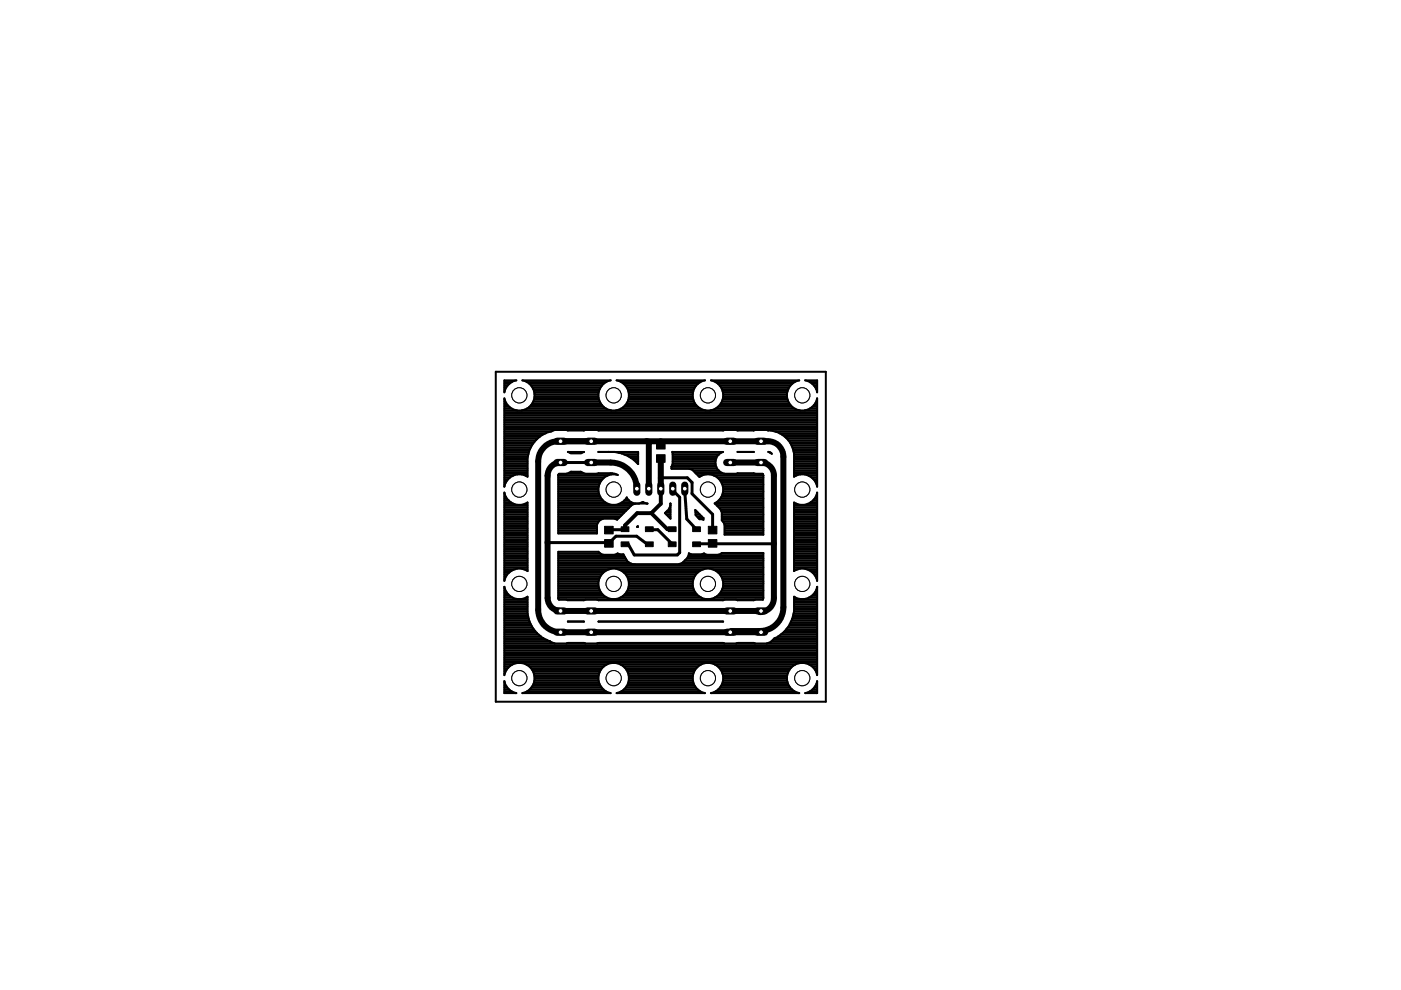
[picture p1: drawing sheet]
<svg xmlns="http://www.w3.org/2000/svg" width="297mm" height="210mm" viewBox="0 0 297 210" stroke-linecap="round" stroke-linejoin="round" font-family="sans-serif">
<g fill="#000" stroke="#000" stroke-width=".21">
<path d="M139.2 93.6h1.8v1.6h-1.8zM139.2 96.4h1.8v1.6h-1.8zM128.2 111.6h1.8v1.6h-1.8zM128.2 114.4h1.8v1.6h-1.8zM131.7 111.7h1.6v1h-1.6zM131.7 114.9h1.6v1h-1.6zM136.8 111.7h1.7v1h-1.7zM136.8 114.9h1.7v1h-1.7zM141.7 111.7h1.6v1h-1.6zM141.7 114.9h1.6v1h-1.6zM146.9 111.7h1.6v1h-1.6zM146.9 114.9h1.6v1h-1.6z"/>
<path d="M150.2 111.6h1.8v1.6h-1.8zM150.2 114.4h1.8v1.6h-1.8z"/>
</g>
<path d="M118.9 98.1a2.78 2.78 0 0 0-2.8 2.7v26a2.75 2.75 0 0 0 2.8 2.7h42.5M125.3 98.1h4.2a5.5 5.5 0 0 1 5.5 5.5M137.1 93.6l.3 .1 .2 .3v9.6M140.1 97.2v6.4M154.8 98.1h6.6M161.4 98.1a2.75 2.75 0 0 1 2.7 2.7v26a2.99 2.99 0 0 1-3 3M161.1 133.8a5 5 0 0 0 5-5v-32a3.3 3.3 0 0 0-3.3-3.2h-44.4a4.3 4.3 0 0 0-4.3 4.2v31.5a4.7 4.7 0 0 0 4.8 4.7h42.5M162.1 133.8h-7l-.3 .2" fill="none" stroke="#000" stroke-width="1.3"/>
<g fill="none" stroke="#000" stroke-width=".63">
<path d="M118.9 98.1h6.4M140.1 93.6v.8M154.7 93.6h.1M116.1 115h12.8l.2 .2 1.5-1.5h4.4l2.1 1.6 .6 .1M132.5 112.2l-3.4 .2M137.7 112.2l1.8 .1 3 3.1M140.1 101.3h5.6l1 1v2.4l4.4 4.4v3.3M142.6 103.6l.1 .5 1.4 1.3v11.8l-.5 .5h-9.1l-1.3-2.3h-.7M145.2 103.6l.4 6.4 2.1 2.2M164.1 115.3l-13-.1-3.4 .2M125.3 134l.1 .1M125.3 129.5v.1"/>
<path d="M154.8 129.5h.1M154.9 129.5v.1M161.3 129.5h.1M161.3 129.5l.1 .3"/>
</g>
<path d="M138.1 108.8h-3l-2.6 2.6v.8M138.1 108.8l3.4 3.4h1M140.1 103.6v3.2l-2 2" fill="none" stroke="#000" stroke-width=".83"/>
<g fill="none" stroke="#000" stroke-width=".42">
<path d="M106.9 80.6h2.6a3.2 3.2 0 0 0-2.6 2.6zM106.9 96.7h5M106.9 99.7h4.9M106.9 99.4h4.9M106.9 99h4.9M106.9 98.6h4.9M106.9 98.2h4.9M106.9 97.9h4.9M106.9 97.5h4.9M106.9 97.1h4.9M106.9 96.4h5.1M106.9 96h5.2"/>
<path d="M106.9 95.6h5.3M106.9 95.2h5.5M106.9 94.9h5.6M106.9 94.5h5.8M106.9 94.1h6.1M106.9 93.7h6.4M106.9 93.4h6.7M106.9 93h7.1M106.9 92.6h7.5M106.9 92.2h8M106.9 91.9h8.8M106.9 91.5h9.9"/>
<path d="M106.9 91.1h66.3M106.9 90.7h66.3M106.9 90.4h66.3M106.9 90h66.3M106.9 89.6h66.3M106.9 89.2h66.3M106.9 88.9h66.3M106.9 88.5h66.3M106.9 88.1h66.3M106.9 87.8h66.3M106.9 87.4h66.3M106.9 87h2.6"/>
<path d="M106.9 86.6h1.6M106.9 86.3h1.1M106.9 85.9h.7M106.9 85.5h.5M106.9 85.1h.2M106.9 84.8h.1M106.9 82.9h.1M106.9 82.5h.2M106.9 82.1h.5M106.9 81.8h.7M106.9 81.4h1.1M106.9 81h1.6"/>
<path d="M110.7 87h18.8M111.7 86.6h16.8M111.7 81h16.8M112.2 86.3h15.8M112.2 81.4h15.8M112.6 85.9h15M112.6 81.8h15M112.8 94.3l-.6 1.4-.4 1.4v4a3.2 3.2 0 0 0-3.7 .1M112.8 94.3h.1M112.9 85.5h14.5M112.9 82.1h14.5M113.1 85.1h14"/>
<path d="M113.1 82.5h14M113.2 84.8h13.8M113.2 82.9h13.8M113.3 84.4h13.6M113.3 83.2h13.6M113.3 84h13.6M113.3 83.6h13.6M113.7 93.2h.1M113.7 93.2l-.9 1.1M114.9 92.3h.1M114.9 92.3l-1.2 .9M116.2 91.6h.1"/>
<path d="M116.2 91.6l-1.3 .7M120.4 95.8h3.4l-.6 .3h-2.2zM120.8 96h2.6M123.8 95.8h.1M126.9 95.8h8.4v2.6l-.8-.8M126.9 95.8h.1M130.2 95.8l1.6 .3M130.7 87h18.8M131.1 96h4.2M131.7 86.6h16.8M131.7 81h16.8M131.8 96.1l1.4 .6"/>
<path d="M131.8 96.1h.1M132.2 86.3h15.8M132.2 81.4h15.8M132.4 96.4h2.9M132.6 85.9h15M132.6 81.8h15M132.9 85.5h14.4M132.9 82.1h14.4M133.1 85.1h14M133.1 82.5h14M133.2 96.7l1.3 .9M133.2 96.7h2.1"/>
<path d="M133.2 84.8h13.8M133.2 82.9h13.8M133.3 84.4h13.6M133.3 83.2h13.6M133.3 84h13.6M133.3 83.6h13.6M133.8 97.1h1.5M134.3 97.5h1M134.5 97.6h.1M134.7 97.9h.6M135.1 98.2h.2M142.4 99v.4h3.7l.7 .3 1.5 1.4a3.2 3.2 0 0 1 3.8 .1"/>
<path d="M142.4 99.4h9.6M142.4 99h9.5M142.5 98.6h9.2M142.6 96h10.3M142.6 96.7h9.5M142.6 98.2h9.1M142.6 97.9h9.1M142.6 97.5h9.1M142.6 97.1h9.3M142.6 96.4h9.8M146.9 99.7h5.5M150.7 87h18.8"/>
<path d="M151.7 86.6h16.8M151.7 81h16.8M152.1 96.7l.6-.6 .6-.3h-10.8l.1 2.5-.2 .7M152.1 96.7a2.45 2.45 0 0 0 .6 3.4M152.2 86.3h15.8M152.2 81.4h15.8M152.6 85.9h15M152.6 81.8h15M152.8 85.5h14.5M152.8 82.1h14.5M153.1 85.1h14M153.1 82.5h14"/>
<path d="M153.2 84.8h13.8M153.2 82.9h13.8M153.3 84.4h13.6M153.3 83.2h13.6M153.3 84h13.6M153.3 83.6h13.6M159.8 95.8h-3.4M159.8 95.8h.1M162.9 95.8l.7 .4zM163.3 96h.1M164.3 91.5h8.9M164.7 91.6l1.1 .5"/>
<path d="M164.7 91.6h.1M164.7 91.6l-2.1-.4h-2.5l-.3 .1h-3.4l-.3-.1h-2.5l-.3 .1h-26.4l-.3-.1-6.2 .1-.3-.1h-2.5l-1.4 .4M165.3 91.9h7.9M165.8 92.1l1 .8M165.8 92.1h.1M165.9 92.2h7.3M166.4 92.6h6.8M166.8 92.9l.7 1M166.8 92.9h.1M166.8 93h6.4M167.2 93.4h6M167.4 93.7h5.8"/>
<path d="M167.5 93.9l.6 1.1M167.5 93.9h.1M167.7 94.1h5.5M167.8 94.5h5.4M168 94.9h5.2M168.1 95l.3 1.2v4.9a3.2 3.2 0 0 1 3.7 .1M168.1 95h.1M168.1 95.2h5.1M168.2 95.6h5M168.3 96h4.9M168.4 96.7h4.8M168.4 99.7h4.8"/>
<path d="M168.4 99.4h4.8M168.4 99h4.8M168.4 98.6h4.8M168.4 98.2h4.8M168.4 97.9h4.8M168.4 97.5h4.8M168.4 97.1h4.8M168.4 96.4h4.8M170.7 87h2.5M170.7 80.6h2.5v2.6a3.1 3.1 0 0 0-2.5-2.6zM171.7 86.6h1.5M171.7 81h1.5"/>
<path d="M172.2 86.3h1M172.2 81.4h1M172.6 85.9h.6M172.6 81.8h.6M172.8 85.5h.4M172.8 82.1h.4M173.1 85.1h.1M173.1 82.5h.1M173.2 84.8h.1M173.2 82.9h.1M106.9 120h4.9M106.9 119.6h4.9"/>
<path d="M106.9 119.2h4.9M106.9 118.8h4.9M106.9 118.4h4.9M106.9 118.1h4.9M106.9 117.7h4.9M106.9 117.3h4.9M106.9 116.9h4.9M106.9 116.6h4.9M106.9 116.2h4.9M106.9 115.8h4.9M106.9 115.5h4.9M106.9 115.1h4.9"/>
<path d="M106.9 114.7h4.9M106.9 114.3h4.9M106.9 114h4.9M106.9 113.6h4.9M106.9 113.2h4.9M106.9 112.8h4.9M106.9 112.5h4.9M106.9 112.1h4.9M106.9 111.7h4.9M106.9 111.3h4.9M106.9 111h4.9M106.9 110.6h4.9"/>
<path d="M106.9 110.2h4.9M106.9 109.8h4.9M106.9 109.5h4.9M106.9 109.1h4.9M106.9 108.7h4.9M106.9 108.4h4.9M106.9 108h4.9M106.9 107.6h4.9M106.9 107.2h4.9M106.9 106.8h2.1M106.9 106.5h1.4M106.9 106.1h.9"/>
<path d="M106.9 105.7h.6M106.9 105.3h.4M106.9 105h.2M106.9 104.6h.1M106.9 103.1h.1M106.9 102.7h.2M106.9 102.4h.3M106.9 102h.5M106.9 101.6h.9M106.9 101.2h1.2M106.9 100.9h1.9M106.9 100.5h4.9"/>
<path d="M106.9 100.1h4.9M108.1 101.2l-.6 .6-.6 1.4v-18.7a3.2 3.2 0 0 0 5.5 1.6 3.2 3.2 0 0 0-1.7-5.5h18.8a3.2 3.2 0 0 0-2.1 5 3.2 3.2 0 0 0 5.4 0 3.2 3.2 0 0 0-2.1-5h18.8a3.2 3.2 0 0 0-2.1 5 3.2 3.2 0 0 0 5.4 0 3.2 3.2 0 0 0-2.1-5h18.8a3.2 3.2 0 0 0-1.7 5.5 3.2 3.2 0 0 0 5.4-1.6v18.7l-.5-1.4-.6-.6M111.2 106.8h.6M111.4 100.9h.4M118.4 100.8v12.3h8.2v-1.8l.2-.6 .5-.5 .6-.2h2.4l.6 .2 3-3.1 .8-.3M118.4 100.8h.1M118.4 120h43.4M118.4 119.6h15.6M118.4 119.2h14.9M118.4 118.8h14.5M118.4 118.4h14.3M118.4 118.1h14.1"/>
<path d="M118.4 117.7h13.9M118.4 117.3h8.8M118.4 112.8h8.2M118.4 112.5h8.2M118.4 112.1h8.2M118.4 111.7h8.2M118.4 111.3h8.2M118.4 111h8.3M118.4 110.6h8.5M118.4 110.2h8.9M118.4 109.8h12.8M118.4 109.5h13.2"/>
<path d="M118.4 109.1h13.5M118.4 108.7h13.9M118.4 108.4h14.3M118.4 108h14.7M118.4 107.6h15M118.4 107.2h15.4M118.4 106.8h10.6M118.4 106.5h9.9M118.4 106.1h9.4M118.4 105.7h9.1M118.4 105.3h8.9M118.4 105h8.7"/>
<path d="M118.4 104.6h8.6M118.4 104.2h8.5M118.4 103.8h8.5M118.4 103.5h8.5M118.4 103.1h8.6M118.4 102.7h8.7M118.4 102.4h8.8M118.4 102h9M118.4 101.6h9.3M118.4 101.2h9.7M118.4 100.9h10.4M118.5 100.5h12"/>
<path d="M120.9 100.1h2.4M121 100.1l-.9 .4h-1.6l-.1 .3M121 100.1l2.1-.1 1 .5 5.4-.2 .9 .2M126.9 104.2a3.2 3.2 0 0 0 2.5 2.8 3.2 3.2 0 0 0 3.5-1.5l.1 .2M128.1 101.2a3.4 3.4 0 0 0-1.2 3M130.4 100.5l.6 .2a3.2 3.2 0 0 0-2.9 .5M131.2 106.8h3.3M131.9 106.5h1.9M132.4 106.1h1M132.7 105.7h.3M132.9 118.9l-.7-1.4h-.8l-.4-.2-.7 .3h-2.4l-.6-.2-.4-.4h-8.5v10l.1 .1h1.6l.3 .2h3.4l.3-.2h2.5l.3 .2h26.4l.3-.2 6.2 .2 2-.2M133 105.7l.7 .7 .9 .4h2.7"/>
<path d="M135.1 111.7l.1-.2v.2zM135.1 111.7h.1M135.5 106.8l.8-.4 .8 .4M136.2 106.5h.2M141.1 108.7h1.1M141.3 109.1h.9M141.4 108.4h.8M141.6 109.5h.6M141.8 108h.4M142 107.6h.2M142 109.8h.2M142.1 106.7l.1 3.3-1.2-1.2 .8-.9"/>
<path d="M142.1 107.2l-.3 .7M142.1 106.7l.1 .1M142.1 107.2h.1M142.1 106.8h.1M144.1 119.6h17.7M144.8 119.2h17M145.2 118.8h16.6M145.2 118.8l-.5 .5-.7 .3-9.7 .1-.7-.3-.7-.5M145.6 118.4h16.2M145.8 118.1h16M146 117.7h15.8M146 117.3l.5 .2h2.3l.4-.2"/>
<path d="M146 117.3l-.2 1-.6 .5M146 117.3h.1M147.3 100.1h5.5M147.4 108.1l1.8 1.8v.3l-.9-.1-.8-.9zM147.4 108.4h.2M147.4 108.7h.6M147.5 109.1h.9M147.6 100.5h14.1M147.7 109.5h1.1M148 100.9h.8M148.1 109.8h1M149.2 117.3l.1 .1"/>
<path d="M149.3 117.4l.6 .2h2.4l.8-.4h8.7v9.9M151.4 100.9h10.4M151.6 106.8h10.2M151.9 106.5h9.9M152 107.2h9.8M152.1 101.2a3.4 3.4 0 0 1 1.2 3M152.1 101.2h9.7M152.4 106.1h9.4M152.4 107.6h9.4M152.5 101.6h9.3M152.7 105.7h9.1M152.7 100.1l.9 .4 6.2-.2 1.9 .2"/>
<path d="M152.8 108h9M152.8 102h9M152.9 108.4h8.9M152.9 105.3h8.9M153 117.3h8.8M153 102.4h8.8M153 110.2h8.8M153 109.8h8.8M153 109.5h8.8M153 109.1h8.8M153 108.7h8.8M153.1 105h8.7"/>
<path d="M153.1 102.7h8.7M153.2 104.6h8.6M153.2 103.1h8.6M153.3 110.6h8.5M153.3 104.2a3.2 3.2 0 0 1-1.8 2.5l1.2 1.2M153.3 104.2h8.5M153.3 103.8h8.5M153.3 103.5h8.5M153.5 111h8.3M153.6 113.2h8.2M153.6 112.8h8.2M153.6 112.5h8.2"/>
<path d="M153.6 112.1h8.2M153.6 111.7h8.2M153.6 111.3h8.2M161.7 100.5l.1 12.9h-8.2v-2.1l-.6-1v-1.6l-.3-.8M168.4 120h4.8M168.4 119.6h4.8M168.4 119.2h4.8M168.4 118.8h4.8M168.4 118.4h4.8M168.4 118.1h4.8M168.4 117.7h4.8M168.4 117.3h4.8"/>
<path d="M168.4 116.9h4.8M168.4 116.6h4.8M168.4 116.2h4.8M168.4 115.8h4.8M168.4 115.5h4.8M168.4 115.1h4.8M168.4 114.7h4.8M168.4 114.3h4.8M168.4 114h4.8M168.4 113.6h4.8M168.4 113.2h4.8M168.4 112.8h4.8"/>
<path d="M168.4 112.5h4.8M168.4 112.1h4.8M168.4 111.7h4.8M168.4 111.3h4.8M168.4 111h4.8M168.4 110.6h4.8M168.4 110.2h4.8M168.4 109.8h4.8M168.4 109.5h4.8M168.4 109.1h4.8M168.4 108.7h4.8M168.4 108.4h4.8"/>
<path d="M168.4 108h4.8M168.4 107.6h4.8M168.4 107.2h4.8M168.4 106.8h.6M168.4 100.9h.4M168.4 100.5h4.8M168.4 100.1h4.8M171.2 106.8h2M171.4 100.9h1.8M171.9 106.5h1.3M172.1 101.2h1.1M172.4 106.1h.8"/>
<path d="M172.4 101.6h.8M172.7 105.7h.5M172.8 102h.4M172.9 105.3h.3M173 102.4h.2M173.1 105h.1M173.1 102.7h.1M173.2 104.6h.1M173.2 103.1h.1M106.9 136.4h66.3M106.9 139.8h66.3M106.9 139.4h66.3"/>
<path d="M106.9 139h66.3M106.9 138.7h66.3M106.9 138.3h66.3M106.9 137.9h66.3M106.9 137.5h66.3M106.9 137.2h66.3M106.9 136.8h66.3M106.9 136.1h9.8M106.9 135.7h9.1M106.9 135.3h8.3M106.9 134.9h7.8M106.9 134.6h7.3"/>
<path d="M106.9 134.2h6.9M106.9 133.8h6.6M106.9 133.4h6.3M106.9 133.1h6M106.9 132.7h5.8M106.9 132.3h5.6M106.9 131.9h5.5M106.9 131.6h5.3M106.9 131.2h5.2M106.9 130.8h5.1M106.9 130.4h5M106.9 130.1h4.9"/>
<path d="M106.9 129.7h4.9M106.9 129.3h4.9M106.9 128.9h4.9M106.9 128.6h4.9M106.9 128.2h4.9M106.9 127.8h4.9M106.9 127.4h4.9M106.9 127.1h4.9M106.9 126.7h1.8M106.9 126.3h1.2M106.9 125.9h.8M106.9 125.6h.5"/>
<path d="M106.9 125.2h.3M106.9 124.8h.1M106.9 124.4h.1M106.9 122.9h.1M106.9 122.6h.2M106.9 122.2h.4M106.9 121.8h.6M106.9 121.5h1M106.9 121.1h1.5M106.9 120.7h2.3M106.9 120.3h4.9M111 120.7h.8"/>
<path d="M111.5 126.7h.3M111.8 121.1v-14.6a3.2 3.2 0 0 1-4.9-2.1v18.8l.6-1.4M111.8 130.1v-3.6a3.2 3.2 0 0 1-4.9-2.1v18.8a3.2 3.2 0 0 1 2.8-2.6M111.8 130.1l.4 1.5M111.8 121.1a3.2 3.2 0 0 0-4.3 .7M111.8 121.1h.1M112.2 131.6v.1M112.2 131.6l.7 1.5M112.9 133.1h.1M112.9 133.1l1 1.2M113.9 134.3h.1M113.9 134.3l1.2 1"/>
<path d="M115.1 135.3h.1M115.1 135.3l1.4 .7M116.5 136h.1M116.5 136l.2 .1M116.7 136.1l.9 .3M118.4 126.7h10.3M118.4 126.3h9.7M118.4 125.9h9.3M118.4 125.6h9M118.4 125.2h8.8M118.4 124.8h8.6M118.4 124.4h8.5"/>
<path d="M118.4 124.1h8.5M118.4 123.7h8.5M118.4 123.3h8.5M118.4 122.9h8.6M118.4 122.6h8.7M118.4 122.2h8.9M118.4 121.8h9.1M118.4 121.5h9.5M118.4 121.1h10M118.4 120.7h10.8M118.4 120.3h43.4M118.4 127.1h43.4"/>
<path d="M120.1 136.4l.3-.1h3.4l.3 .1M120.4 131.8h3.4M126.6 136.4l.3-.1h26.4l.3 .1M126.9 131.8h26.4M127.5 121.8a3.3 3.3 0 0 0 .4 4.4 3.3 3.3 0 0 0 4.4 0 3.3 3.3 0 0 0 .4-4.4M127.5 121.8a3.3 3.3 0 0 1 5.2 0M131 120.7h18.2M131.5 126.7h17.2M131.8 121.1h16.6M132.1 126.3h16M132.3 121.5h15.6M132.5 125.9h15.2"/>
<path d="M132.7 121.8h14.8M132.8 125.6h14.6M132.9 122.2h14.4M133 125.2h14.2M133.1 122.6h14M133.2 124.8h13.8M133.2 122.9h13.8M133.3 124.4h13.6M133.3 123.3h13.6M133.3 124.1h13.6M133.3 123.7h13.6M147.5 121.8a3.3 3.3 0 0 0 .4 4.4 3.3 3.3 0 0 0 4.4 0 3.3 3.3 0 0 0 .4-4.4"/>
<path d="M147.5 121.8a3.3 3.3 0 0 1 5.2 0M151 120.7h10.8M151.5 126.7h10.3M151.8 121.1h10M152.1 126.3h9.7M152.3 121.5h9.5M152.5 125.9h9.3M152.7 121.8h9.1M152.8 125.6h9M152.9 122.2h8.9M153 125.2h8.8M153.1 122.6h8.7"/>
<path d="M153.2 124.8h8.6M153.2 122.9h8.6M153.3 124.4h8.5M153.3 123.3h8.5M153.3 124.1h8.5M153.3 123.7h8.5M156.1 136.4l.3-.1h3.4l.3 .1M163.4 136.1l-.8 .3M163.5 136.1h9.7M163.9 135.7h9.3M164.3 135.3h8.9M165 135l-.9 .4-.7 .7"/>
<path d="M165 135h.1M165 134.9h8.2M165.5 134.6h7.7M166 134.2h7.2M166.3 134l-1.3 1M166.3 134h.1M166.4 133.8h6.8M166.7 133.4h6.5M167 133.1h6.2M167.3 132.7l-1 1.3M167.3 132.7h.1M167.3 132.7h5.9"/>
<path d="M167.4 132.3h5.8M167.6 131.9h5.6M167.8 131.6h5.4M168 131.2l.4-1.6v-3.1a3.2 3.2 0 0 0 4.8-2.1v18.8a3.1 3.1 0 0 0-2.7-2.6M168 131.2l-.7 1.5M168 131.2h.1M168 131.2h5.2M168.1 130.8h5.1M168.2 130.4h5M168.3 130.1h4.9M168.3 129.7h4.9M168.4 121.1v-14.6a3.2 3.2 0 0 0 4.8-2.1v18.8l-.5-1.4"/>
<path d="M168.4 121.1a3.2 3.2 0 0 1 4.3 .7M168.4 129.3h4.8M168.4 128.9h4.8M168.4 128.6h4.8M168.4 128.2h4.8M168.4 127.8h4.8M168.4 127.4h4.8M168.4 127.1h4.8M168.4 126.7h.3M168.4 121.1h.1M168.4 120.7h.8M168.4 120.3h4.8"/>
<path d="M171 120.7h2.2M171.5 126.7h1.7M171.8 121.1h1.4M172.1 126.3h1.1M172.3 121.5h.9M172.5 125.9h.7M172.7 121.8h.5M172.8 125.6h.4M172.9 122.2h.3M173 125.2h.2M173.1 122.6h.1M173.1 124.8h.1"/>
<path d="M173.2 122.9h.1M173.2 124.4h.1M106.9 140.5h66.3M106.9 146.9h2.4M106.9 146.5h1.5M106.9 146.2h1M106.9 145.8h.6M106.9 145.4h.4M106.9 145h.2M106.9 144.7h.1M106.9 142.8h.1M106.9 142.4h.3"/>
<path d="M106.9 142h.5M106.9 141.7h.8M106.9 141.3h1.1M106.9 140.9h1.7M106.9 140.2h66.3M107.1 145l-.2-.6v2.6h2.6l-1.4-.6-.6-.6M107.1 145l.4 .8M110.5 140.6a3.2 3.2 0 0 1 2.6 4.4M110.9 146.9h18.4M111.6 140.9h17M111.8 146.5h16.6M112.2 141.3h15.8"/>
<path d="M112.3 146.2h15.6M112.6 141.7h15.1M112.7 145.8h14.9M112.7 145.8l-.6 .6-1.4 .6h18.8l-1.4-.6-.6-.6M112.8 142h14.6M112.9 145.4h14.4M113.1 142.4h14.1M113.1 145l-.4 .8M113.1 145h14M113.2 142.8h13.8M113.2 144.7h13.8M113.3 143.2h13.6"/>
<path d="M113.3 144.3h13.6M113.3 143.9h13.6M113.3 143.5h13.6M127.1 145l.4 .8M129.7 140.6a3.2 3.2 0 0 0-2.6 4.4M130.5 140.6a3.2 3.2 0 0 1 2.6 4.4M130.9 146.9h18.4M131.6 140.9h17M131.8 146.5h16.6M132.2 141.3h15.8M132.3 146.2h15.6M132.5 141.7h15.2"/>
<path d="M132.7 145.8h14.8M132.7 145.8l-.6 .6-1.4 .6h18.8l-1.4-.6-.6-.6M132.8 142h14.6M132.9 145.4h14.4M133 142.4h14.2M133.1 145h14M133.1 145l-.4 .8M133.2 142.8h13.8M133.2 144.7h13.8M133.3 143.2h13.6M133.3 144.3h13.6M133.3 143.9h13.6"/>
<path d="M133.3 143.5h13.6M147.1 145l.4 .8M149.7 140.6a3.2 3.2 0 0 0-2.6 4.4M150.5 140.6a3.2 3.2 0 0 1 2.6 4.4M150.9 146.9h18.4M151.6 140.9h17M151.8 146.5h16.6M152.2 141.3h15.8M152.3 146.2h15.6M152.5 141.7h15.1M152.7 145.8h14.8M152.8 142h14.6"/>
<path d="M152.9 145.4h14.4M153 142.4h14.2M153.1 145l-.4 .8M153.1 145h14M153.2 142.8h13.8M153.2 144.7h13.8M153.3 143.2h13.6M153.3 144.3h13.6M153.3 143.9h13.6M153.3 143.5h13.6M167.1 145a3.1 3.1 0 0 0 2.4 2h-18.8l1.4-.6 .6-.6M169.7 140.6a3.2 3.2 0 0 0-2.6 4.4"/>
<path d="M170.9 146.9h2.3M171.6 140.9h1.6M171.8 146.5h1.4M172.1 141.3h1.1M172.3 146.2h.9M172.5 141.7h.7M172.7 145.8h.5M172.8 142h.4M172.9 145.4h.3M173 142.4h.2M173.1 145h.1M173.2 142.8h.1"/>
<path d="M173.2 144.7h.1M173.2 144.4v2.6h-2.5a3.1 3.1 0 0 0 2.5-2.6z"/>
</g>
<path d="M118.1 93.6h1.5" fill="none" stroke="#000" stroke-width="1.5"/>
<circle cx="118.9" cy="93.6" r=".51" fill="#fff" stroke="#000" stroke-width=".21"/>
<path d="M118.1 98.1h1.5" fill="none" stroke="#000" stroke-width="1.5"/>
<circle cx="118.9" cy="98.1" r=".51" fill="#fff" stroke="#000" stroke-width=".21"/>
<path d="M124.6 93.6h1.5" fill="none" stroke="#000" stroke-width="1.5"/>
<circle cx="125.3" cy="93.6" r=".51" fill="#fff" stroke="#000" stroke-width=".21"/>
<path d="M124.6 98.1h1.5" fill="none" stroke="#000" stroke-width="1.5"/>
<circle cx="125.3" cy="98.1" r=".51" fill="#fff" stroke="#000" stroke-width=".21"/>
<path d="M154.1 93.6h1.5" fill="none" stroke="#000" stroke-width="1.5"/>
<circle cx="154.8" cy="93.6" r=".51" fill="#fff" stroke="#000" stroke-width=".21"/>
<path d="M154.1 98.1h1.5" fill="none" stroke="#000" stroke-width="1.5"/>
<circle cx="154.8" cy="98.1" r=".51" fill="#fff" stroke="#000" stroke-width=".21"/>
<path d="M160.6 93.6h1.5" fill="none" stroke="#000" stroke-width="1.5"/>
<circle cx="161.4" cy="93.6" r=".51" fill="#fff" stroke="#000" stroke-width=".21"/>
<path d="M160.6 98.1h1.5" fill="none" stroke="#000" stroke-width="1.5"/>
<circle cx="161.4" cy="98.1" r=".51" fill="#fff" stroke="#000" stroke-width=".21"/>
<path d="M124.6 134h1.5" fill="none" stroke="#000" stroke-width="1.5"/>
<circle cx="125.3" cy="134" r=".51" fill="#fff" stroke="#000" stroke-width=".21"/>
<path d="M124.6 129.5h1.5" fill="none" stroke="#000" stroke-width="1.5"/>
<circle cx="125.3" cy="129.5" r=".51" fill="#fff" stroke="#000" stroke-width=".21"/>
<path d="M118.1 134h1.5" fill="none" stroke="#000" stroke-width="1.5"/>
<circle cx="118.9" cy="134" r=".51" fill="#fff" stroke="#000" stroke-width=".21"/>
<path d="M118.1 129.5h1.5" fill="none" stroke="#000" stroke-width="1.5"/>
<circle cx="118.9" cy="129.5" r=".51" fill="#fff" stroke="#000" stroke-width=".21"/>
<path d="M160.6 134h1.5" fill="none" stroke="#000" stroke-width="1.5"/>
<circle cx="161.4" cy="134" r=".51" fill="#fff" stroke="#000" stroke-width=".21"/>
<path d="M160.6 129.5h1.5" fill="none" stroke="#000" stroke-width="1.5"/>
<circle cx="161.4" cy="129.5" r=".51" fill="#fff" stroke="#000" stroke-width=".21"/>
<path d="M154.1 134h1.5" fill="none" stroke="#000" stroke-width="1.5"/>
<circle cx="154.8" cy="134" r=".51" fill="#fff" stroke="#000" stroke-width=".21"/>
<path d="M154.1 129.5h1.5" fill="none" stroke="#000" stroke-width="1.5"/>
<circle cx="154.8" cy="129.5" r=".51" fill="#fff" stroke="#000" stroke-width=".21"/>
<path d="M135 102.8v1.6" fill="none" stroke="#000" stroke-width="1.5"/>
<circle cx="135" cy="103.6" r=".51" fill="#fff" stroke="#000" stroke-width=".21"/>
<path d="M137.6 102.8v1.6" fill="none" stroke="#000" stroke-width="1.5"/>
<circle cx="137.6" cy="103.6" r=".51" fill="#fff" stroke="#000" stroke-width=".21"/>
<path d="M140.1 102.8v1.6" fill="none" stroke="#000" stroke-width="1.5"/>
<circle cx="140.1" cy="103.6" r=".51" fill="#fff" stroke="#000" stroke-width=".21"/>
<path d="M142.6 102.8v1.6" fill="none" stroke="#000" stroke-width="1.5"/>
<circle cx="142.6" cy="103.6" r=".51" fill="#fff" stroke="#000" stroke-width=".21"/>
<path d="M145.2 102.8v1.6" fill="none" stroke="#000" stroke-width="1.5"/>
<circle cx="145.2" cy="103.6" r=".51" fill="#fff" stroke="#000" stroke-width=".21"/>
<circle cx="150.1" cy="123.8" r="1.61" fill="none" stroke="#000" stroke-width=".21"/>
<circle cx="150.1" cy="123.8" r="1.61" fill="#fff" stroke="#000" stroke-width=".21"/>
<circle cx="130.1" cy="123.8" r="1.61" fill="none" stroke="#000" stroke-width=".21"/>
<circle cx="130.1" cy="123.8" r="1.61" fill="#fff" stroke="#000" stroke-width=".21"/>
<path d="M105.1 78.8h70v70h-70z" fill="none" stroke="#000" stroke-width=".42"/>
<circle cx="110.1" cy="143.8" r="1.61" fill="none" stroke="#000" stroke-width=".21"/>
<circle cx="110.1" cy="143.8" r="1.61" fill="#fff" stroke="#000" stroke-width=".21"/>
<circle cx="110.1" cy="83.8" r="1.61" fill="none" stroke="#000" stroke-width=".21"/>
<circle cx="110.1" cy="83.8" r="1.61" fill="#fff" stroke="#000" stroke-width=".21"/>
<circle cx="170.1" cy="83.8" r="1.61" fill="none" stroke="#000" stroke-width=".21"/>
<circle cx="170.1" cy="83.8" r="1.61" fill="#fff" stroke="#000" stroke-width=".21"/>
<circle cx="170.1" cy="143.8" r="1.61" fill="none" stroke="#000" stroke-width=".21"/>
<circle cx="170.1" cy="143.8" r="1.61" fill="#fff" stroke="#000" stroke-width=".21"/>
<circle cx="110.1" cy="103.8" r="1.61" fill="none" stroke="#000" stroke-width=".21"/>
<circle cx="110.1" cy="103.8" r="1.61" fill="#fff" stroke="#000" stroke-width=".21"/>
<circle cx="110.1" cy="123.8" r="1.61" fill="none" stroke="#000" stroke-width=".21"/>
<circle cx="110.1" cy="123.8" r="1.61" fill="#fff" stroke="#000" stroke-width=".21"/>
<circle cx="130.1" cy="143.8" r="1.61" fill="none" stroke="#000" stroke-width=".21"/>
<circle cx="130.1" cy="143.8" r="1.61" fill="#fff" stroke="#000" stroke-width=".21"/>
<circle cx="150.1" cy="143.8" r="1.61" fill="none" stroke="#000" stroke-width=".21"/>
<circle cx="150.1" cy="143.8" r="1.61" fill="#fff" stroke="#000" stroke-width=".21"/>
<circle cx="170.1" cy="123.8" r="1.61" fill="none" stroke="#000" stroke-width=".21"/>
<circle cx="170.1" cy="123.8" r="1.61" fill="#fff" stroke="#000" stroke-width=".21"/>
<circle cx="170.1" cy="103.8" r="1.61" fill="none" stroke="#000" stroke-width=".21"/>
<circle cx="170.1" cy="103.8" r="1.61" fill="#fff" stroke="#000" stroke-width=".21"/>
<circle cx="150.1" cy="83.8" r="1.61" fill="none" stroke="#000" stroke-width=".21"/>
<circle cx="150.1" cy="83.8" r="1.61" fill="#fff" stroke="#000" stroke-width=".21"/>
<circle cx="130.1" cy="83.8" r="1.61" fill="none" stroke="#000" stroke-width=".21"/>
<circle cx="130.1" cy="83.8" r="1.61" fill="#fff" stroke="#000" stroke-width=".21"/>
<circle cx="130.1" cy="103.8" r="1.61" fill="none" stroke="#000" stroke-width=".21"/>
<circle cx="130.1" cy="103.8" r="1.61" fill="#fff" stroke="#000" stroke-width=".21"/>
<circle cx="150.1" cy="103.8" r="1.61" fill="none" stroke="#000" stroke-width=".21"/>
<circle cx="150.1" cy="103.8" r="1.61" fill="#fff" stroke="#000" stroke-width=".21"/>
</svg>
